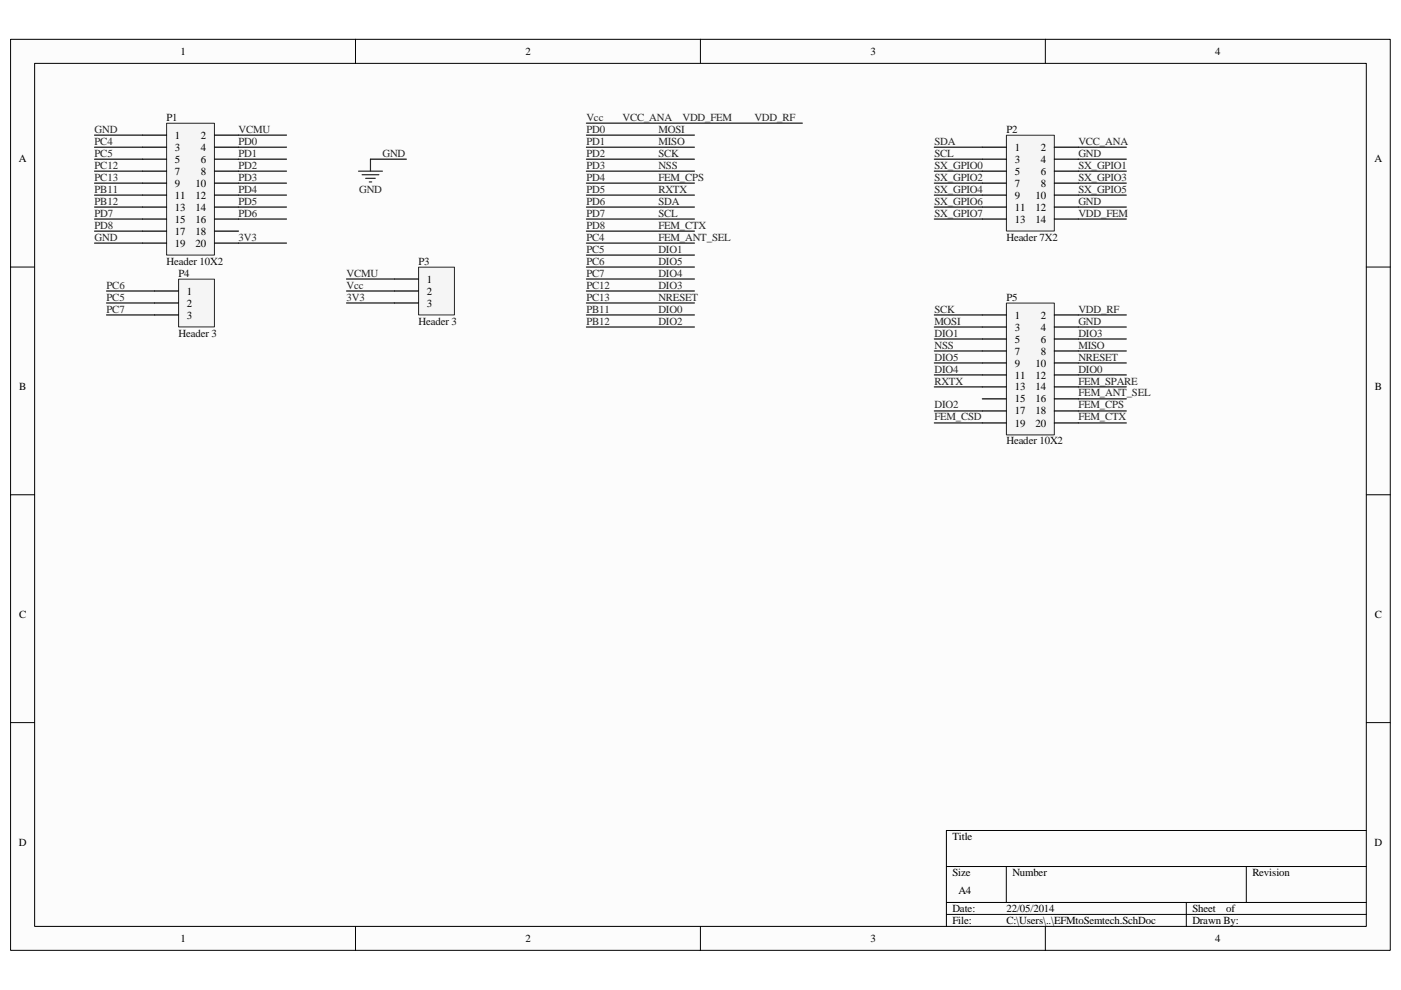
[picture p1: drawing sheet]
<svg xmlns="http://www.w3.org/2000/svg" width="297mm" height="210mm" viewBox="0 0 297 210" stroke-linecap="round" stroke-linejoin="round" font-family="sans-serif">
<defs><g id="words">
<g font-size="2.3">
<text x="38.3" y="11.6">1</text>
<text x="111.4" y="11.6">2</text>
<text x="184.5" y="11.6">3</text>
<text x="257.7" y="11.6">4</text>
<text x="37.1" y="29.4">1</text>
<text x="42.6" y="29.4">2</text>
<text x="4" y="34.5">A</text>
<text x="37.1" y="32">3</text>
<text x="37.1" y="34.5">5</text>
<text x="42.6" y="32">4</text>
<text x="42.6" y="34.5">6</text>
<text x="215.2" y="32">1</text>
<text x="215.2" y="34.5">3</text>
<text x="220.7" y="32">2</text>
<text x="220.7" y="34.5">4</text>
<text x="291.4" y="34.5">A</text>
<text x="37.1" y="37.1">7</text>
<text x="37.1" y="39.6">9</text>
<text x="41.5" y="39.6">10</text>
<text x="42.6" y="37.1">8</text>
<text x="215.2" y="37.1">5</text>
<text x="215.2" y="39.6">7</text>
<text x="220.7" y="37.1">6</text>
<text x="220.7" y="39.6">8</text>
<text x="37.1" y="42.1">11</text>
<text x="37.1" y="44.7">13</text>
<text x="37.1" y="47.2">15</text>
<text x="41.5" y="42.1">12</text>
<text x="41.5" y="44.7">14</text>
<text x="41.5" y="47.2">16</text>
<text x="215.2" y="42.1">9</text>
<text x="215.2" y="44.7">11</text>
<text x="215.2" y="47.2">13</text>
<text x="219.5" y="42.1">10</text>
<text x="219.5" y="44.7">12</text>
<text x="219.5" y="47.2">14</text>
<text x="37.1" y="49.8">17</text>
<text x="37.1" y="52.3">19</text>
<text x="41.5" y="49.8">18</text>
<text x="41.5" y="52.3">20</text>
<text x="90.5" y="59.9">1</text>
<text x="39.6" y="62.5">1</text>
<text x="39.6" y="65">2</text>
<text x="90.5" y="62.5">2</text>
<text x="90.5" y="65">3</text>
<text x="39.6" y="67.6">3</text>
<text x="215.2" y="67.6">1</text>
<text x="215.2" y="70.1">3</text>
<text x="220.7" y="67.6">2</text>
<text x="220.7" y="70.1">4</text>
<text x="215.2" y="72.7">5</text>
<text x="215.2" y="75.2">7</text>
<text x="215.2" y="77.7">9</text>
<text x="219.5" y="77.7">10</text>
<text x="220.7" y="72.7">6</text>
<text x="220.7" y="75.2">8</text>
<text x="4" y="82.8">B</text>
<text x="215.2" y="80.3">11</text>
<text x="215.2" y="82.8">13</text>
<text x="219.5" y="80.3">12</text>
<text x="219.5" y="82.8">14</text>
<text x="291.5" y="82.8">B</text>
<text x="215.2" y="85.4">15</text>
<text x="215.2" y="87.9">17</text>
<text x="219.5" y="85.4">16</text>
<text x="219.5" y="87.9">18</text>
<text x="215.2" y="90.5">19</text>
<text x="219.5" y="90.5">20</text>
<text x="4" y="131.1">C</text>
<text x="291.5" y="131.1">C</text>
<text x="4" y="179.4">D</text>
<text x="201.9" y="178.1">Title</text>
<text x="291.4" y="179.4">D</text>
<text x="201.9" y="185.8">Size</text>
<text x="214.6" y="185.8">Number</text>
<text x="265.5" y="185.8">Revision</text>
<text x="203.2" y="189.6">A4</text>
<text x="201.9" y="193.4">Date:</text>
<text x="201.9" y="195.9">File:</text>
<text x="213.4" y="195.9">C:\Users\..\EFMtoSemtech.SchDoc</text>
<text x="213.4" y="193.4">22/05/2014</text>
<text x="252.8" y="195.9">Drawn By:</text>
<text x="252.8" y="193.4">Sheet</text>
<text x="259.9" y="193.4">of</text>
<text x="38.3" y="199.8">1</text>
<text x="111.4" y="199.8">2</text>
<text x="184.5" y="199.8">3</text>
<text x="257.7" y="199.8">4</text>
</g>
<g font-size="2.3" fill="#262626">
<text x="20" y="28.2">GND</text>
<text x="50.6" y="28.2">VCMU</text>
<text x="124.4" y="25.6">Vcc</text>
<text x="124.4" y="28.2">PD0</text>
<text x="132" y="25.6">VCC_ANA</text>
<text x="139.6" y="28.2">MOSI</text>
<text x="144.7" y="25.6">VDD_FEM</text>
<text x="159.9" y="25.6">VDD_RF</text>
<text x="20" y="30.7">PC4</text>
<text x="20" y="33.3">PC5</text>
<text x="20" y="35.8">PC12</text>
<text x="50.6" y="30.7">PD0</text>
<text x="50.6" y="33.3">PD1</text>
<text x="50.6" y="35.8">PD2</text>
<text x="81.1" y="33.3">GND</text>
<text x="124.4" y="30.7">PD1</text>
<text x="124.4" y="33.3">PD2</text>
<text x="124.4" y="35.8">PD3</text>
<text x="139.6" y="30.7">MISO</text>
<text x="139.6" y="33.3">SCK</text>
<text x="139.6" y="35.8">NSS</text>
<text x="198.1" y="30.7">SDA</text>
<text x="198.1" y="33.3">SCL</text>
<text x="198.1" y="35.8">SX_GPIO0</text>
<text x="228.6" y="30.7">VCC_ANA</text>
<text x="228.6" y="33.3">GND</text>
<text x="228.6" y="35.8">SX_GPIO1</text>
<text x="20" y="38.3">PC13</text>
<text x="20" y="40.9">PB11</text>
<text x="50.6" y="38.3">PD3</text>
<text x="50.6" y="40.9">PD4</text>
<text x="76.1" y="40.8">GND</text>
<text x="124.4" y="38.3">PD4</text>
<text x="124.4" y="40.9">PD5</text>
<text x="139.6" y="38.3">FEM_CPS</text>
<text x="139.6" y="40.9">RXTX</text>
<text x="198.1" y="38.3">SX_GPIO2</text>
<text x="198.1" y="40.9">SX_GPIO4</text>
<text x="228.6" y="38.3">SX_GPIO3</text>
<text x="228.6" y="40.9">SX_GPIO5</text>
<text x="20" y="43.4">PB12</text>
<text x="20" y="46">PD7</text>
<text x="50.6" y="43.4">PD5</text>
<text x="50.6" y="46">PD6</text>
<text x="124.4" y="43.4">PD6</text>
<text x="124.4" y="46">PD7</text>
<text x="139.6" y="43.4">SDA</text>
<text x="139.6" y="46">SCL</text>
<text x="198.1" y="43.4">SX_GPIO6</text>
<text x="198.1" y="46">SX_GPIO7</text>
<text x="228.6" y="43.4">GND</text>
<text x="228.6" y="46">VDD_FEM</text>
<text x="20" y="48.5">PD8</text>
<text x="20" y="51">GND</text>
<text x="50.6" y="51">3V3</text>
<text x="124.4" y="51">PC4</text>
<text x="124.4" y="53.6">PC5</text>
<text x="124.4" y="48.5">PD8</text>
<text x="139.6" y="51">FEM_ANT_SEL</text>
<text x="139.6" y="48.5">FEM_CTX</text>
<text x="139.6" y="53.6">DIO1</text>
<text x="73.5" y="58.7">VCMU</text>
<text x="124.4" y="56.1">PC6</text>
<text x="124.4" y="58.7">PC7</text>
<text x="139.6" y="56.1">DIO5</text>
<text x="139.6" y="58.7">DIO4</text>
<text x="22.6" y="61.2">PC6</text>
<text x="22.6" y="63.8">PC5</text>
<text x="73.5" y="63.8">3V3</text>
<text x="73.5" y="61.2">Vcc</text>
<text x="124.4" y="61.2">PC12</text>
<text x="124.4" y="63.8">PC13</text>
<text x="139.6" y="61.2">DIO3</text>
<text x="139.6" y="63.8">NRESET</text>
<text x="22.6" y="66.3">PC7</text>
<text x="124.4" y="66.3">PB11</text>
<text x="124.4" y="68.8">PB12</text>
<text x="139.6" y="66.3">DIO0</text>
<text x="139.6" y="68.8">DIO2</text>
<text x="198.1" y="66.3">SCK</text>
<text x="198.1" y="68.8">MOSI</text>
<text x="198.1" y="71.4">DIO1</text>
<text x="228.6" y="66.3">VDD_RF</text>
<text x="228.6" y="68.8">GND</text>
<text x="228.6" y="71.4">DIO3</text>
<text x="198.1" y="73.9">NSS</text>
<text x="198.1" y="76.5">DIO5</text>
<text x="228.6" y="73.9">MISO</text>
<text x="228.6" y="76.5">NRESET</text>
<text x="198.1" y="79">DIO4</text>
<text x="198.1" y="81.6">RXTX</text>
<text x="228.6" y="79">DIO0</text>
<text x="228.6" y="81.6">FEM_SPARE</text>
<text x="198.1" y="86.6">DIO2</text>
<text x="198.1" y="89.2">FEM_CSD</text>
<text x="228.6" y="84.1">FEM_ANT_SEL</text>
<text x="228.6" y="86.6">FEM_CPS</text>
<text x="228.6" y="89.2">FEM_CTX</text>
</g>
<g font-size="2.3" fill="#0e0e0e">
<text x="35.3" y="25.6">P1</text>
<text x="213.4" y="28.2">P2</text>
<text x="213.4" y="51">Header 7X2</text>
<text x="35.3" y="56.1">Header 10X2</text>
<text x="37.9" y="58.7">P4</text>
<text x="88.7" y="56.1">P3</text>
<text x="213.4" y="63.8">P5</text>
<text x="37.9" y="71.4">Header 3</text>
<text x="88.7" y="68.8">Header 3</text>
<text x="213.4" y="94.3">Header 10X2</text>
</g>
</g></defs>
<path d="M2.3 8.4h292.5v193.2h-292.5z" fill="#fcfcfc"/>
<path d="M2.2 8.3h292.6v193.3h-292.6z" fill="none" stroke="#000" stroke-width=".21"/>
<path d="M7.4 13.5h282.3v183h-282.3z" fill="#fcfcfc"/>
<g fill="none" stroke="#000" stroke-width=".21">
<path d="M7.3 13.4h282.4v183.1h-282.4zM75.4 8.3v5.1M148.5 8.3v5.1M221.6 8.3v5.1M2.2 56.6h5.1M289.7 56.6h5.1M2.2 104.9h5.1M289.7 104.9h5.1M2.2 153.3h5.1M289.7 153.3h5.1M289.7 176.1h-89v20.4M75.4 196.5v5.1"/>
<path d="M148.5 196.5v5.1M200.7 183.8h89M200.7 191.4h89M200.7 194h89M213.4 183.8v7.6M221.6 196.5v5.1M251.5 191.4v5.1M264.2 183.8v7.6"/>
</g>
<path d="M37.9 59.2h7.6v10.1h-7.6z" fill="#f5f5f5"/>
<path d="M37.9 59.2h7.6v10.1h-7.6z" fill="none" stroke="#262626" stroke-width=".21"/>
<path d="M32.8 61.7h5M32.8 64.3h5M32.8 66.8h5" fill="none" stroke="#000" stroke-width=".25"/>
<path d="M88.8 56.7h7.5v10.1h-7.5z" fill="#f5f5f5"/>
<path d="M88.7 56.7h7.6v10.1h-7.6z" fill="none" stroke="#262626" stroke-width=".21"/>
<path d="M83.6 59.2h5.1M83.6 61.7h5.1M83.6 64.3h5.1" fill="none" stroke="#000" stroke-width=".25"/>
<path d="M35.3 26.2h10.2v27.9h-10.2z" fill="#f5f5f5"/>
<path d="M35.3 26.1h10.2v28h-10.2z" fill="none" stroke="#262626" stroke-width=".21"/>
<g fill="none" stroke="#000" stroke-width=".25">
<path d="M30.2 28.7h5.1M30.2 31.2h5.1M30.2 33.8h5.1M30.2 36.3h5.1M30.2 38.8h5.1M45.5 28.7h5.1M45.5 31.2h5.1M45.5 33.8h5.1M45.5 36.3h5.1M45.5 38.8h5.1M30.2 41.4h5.1M30.2 43.9h5.1"/>
<path d="M30.2 46.5h5.1M30.2 49h5.1M30.2 51.6h5.1M45.5 41.4h5.1M45.5 43.9h5.1M45.5 46.5h5.1M45.5 49h5.1M45.5 51.6h5.1"/>
</g>
<path d="M213.4 28.7h10.1v20.3h-10.1z" fill="#f5f5f5"/>
<path d="M213.4 28.7h10.1v20.3h-10.1z" fill="none" stroke="#262626" stroke-width=".21"/>
<g fill="none" stroke="#000" stroke-width=".25">
<path d="M208.3 31.2h5.1M208.3 33.8h5.1M208.3 36.3h5.1M208.3 38.8h5.1M223.5 31.2h5.1M223.5 33.8h5.1M223.5 36.3h5.1M223.5 38.8h5.1M208.3 41.4h5.1M208.3 43.9h5.1M208.3 46.5h5.1M223.5 41.4h5.1"/>
<path d="M223.5 43.9h5.1M223.5 46.5h5.1"/>
</g>
<path d="M213.4 64.3h10.1v27.9h-10.1z" fill="#f5f5f5"/>
<path d="M213.4 64.3h10.1v27.9h-10.1z" fill="none" stroke="#262626" stroke-width=".21"/>
<g fill="none" stroke="#000" stroke-width=".25">
<path d="M208.3 66.8h5.1M208.3 69.4h5.1M208.3 71.9h5.1M208.3 74.4h5.1M208.3 77h5.1M208.3 79.5h5.1M223.5 66.8h5.1M223.5 69.4h5.1M223.5 71.9h5.1M223.5 74.4h5.1M223.5 77h5.1M223.5 79.5h5.1"/>
<path d="M208.3 82.1h5.1M208.3 84.6h5.1M208.3 87.2h5.1M208.3 89.7h5.1M223.5 82.1h5.1M223.5 84.6h5.1M223.5 87.2h5.1M223.5 89.7h5.1"/>
</g>
<g fill="none" stroke="#0e0e0e" stroke-width=".25">
<path d="M20 28.7h10.2M20 31.2h10.2M20 33.8h10.2M20 36.3h10.2M20 38.8h10.2M50.6 28.7h10.1M50.6 31.2h10.1M50.6 33.8h10.1M50.6 36.3h10.1M50.6 38.8h10.1M78.5 33.8h7.7M124.3 26.1h45.8"/>
<path d="M124.3 28.7h22.9M124.3 31.2h22.9M124.3 33.8h22.9M124.3 36.3h22.9M124.3 38.8h22.9M198.1 31.2h10.2M198.1 33.8h10.2M198.1 36.3h10.2M198.1 38.8h10.2M228.6 31.2h10.2M228.6 33.8h10.2M228.6 36.3h10.2"/>
<path d="M228.6 38.8h10.2M20 41.4h10.2M20 43.9h10.2M20 46.5h10.2M20 49h10.2M20 51.6h10.2M50.6 41.4h10.1M50.6 43.9h10.1M50.6 46.5h10.1M50.6 51.6h10.1M73.5 59.2h10.1M124.3 41.4h22.9"/>
<path d="M124.3 43.9h22.9M124.3 46.5h22.9M124.3 49h22.9M124.3 51.6h22.9M124.3 59.2h22.9M124.3 54.1h22.9M124.3 56.6h22.9M198.1 41.4h10.2M198.1 43.9h10.2M198.1 46.5h10.2M228.6 41.4h10.2M228.6 43.9h10.2"/>
<path d="M228.6 46.5h10.2M22.6 61.7h10.2M22.6 64.3h10.2M22.6 66.8h10.2M73.5 61.7h10.1M73.5 64.3h10.1M124.3 61.7h22.9M124.3 64.3h22.9M124.3 66.8h22.9M124.3 69.4h22.9M198.1 66.8h10.2M198.1 69.4h10.2"/>
<path d="M198.1 71.9h10.2M198.1 74.4h10.2M198.1 77h10.2M198.1 79.5h10.2M228.6 66.8h10.2M228.6 69.4h10.2M228.6 71.9h10.2M228.6 74.4h10.2M228.6 77h10.2M228.6 79.5h10.2M198.1 82.1h10.2M198.1 87.2h10.2"/>
<path d="M198.1 89.7h10.2M228.6 82.1h10.2M228.6 87.2h10.2M228.6 89.7h10.2M228.6 84.6h10.2"/>
</g>
<path d="M76 36.3h5.1M76.8 37.1h3.5M77.5 37.8h2.1M78.3 38.6h.5M78.5 33.8v2.5" fill="none" stroke="#262626" stroke-width=".25"/>
<use href="#words"/>
</svg>
